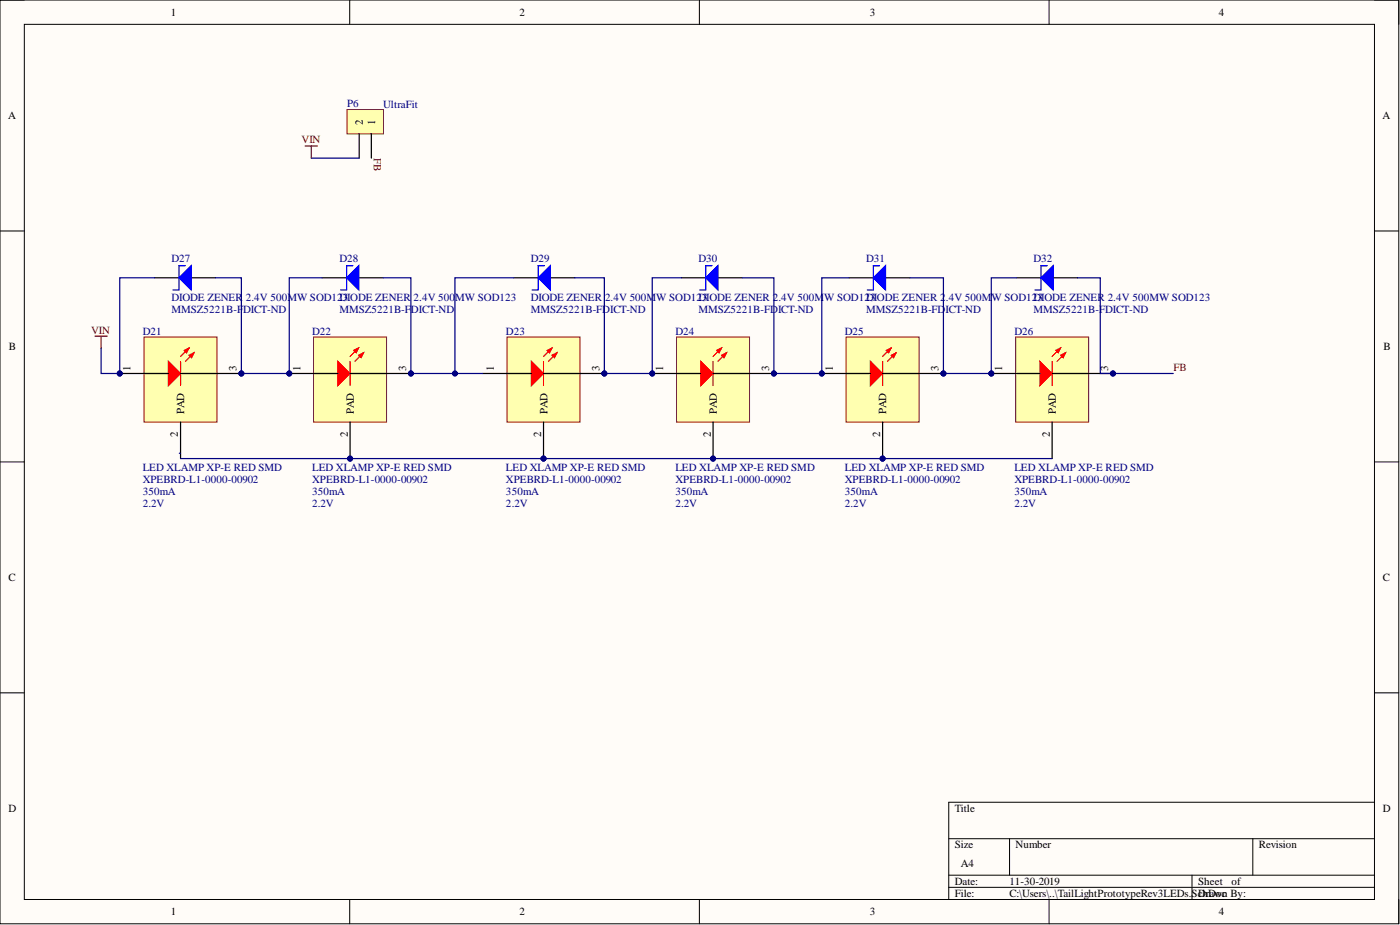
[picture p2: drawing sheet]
<svg xmlns="http://www.w3.org/2000/svg" width="292mm" height="193mm" viewBox="0 0 292 193" stroke-linecap="round" stroke-linejoin="round" font-family="sans-serif">
<defs><g id="words">
<g font-size="2.3">
<text x="35.6" y="3.3">1</text>
<text x="108.4" y="3.3">2</text>
<text x="181.5" y="3.3">3</text>
<text x="254.3" y="3.3">4</text>
<text x="1.7" y="24.9">A</text>
<text x="75.7" y="26.1" transform="rotate(-90 75.7 26.1)">2</text>
<text x="78.2" y="26.1" transform="rotate(-90 78.2 26.1)">1</text>
<text x="288.5" y="24.9">A</text>
<text x="1.9" y="73">B</text>
<text x="27.2" y="77.4" transform="rotate(-90 27.2 77.4)">1</text>
<text x="49.3" y="77.4" transform="rotate(-90 49.3 77.4)">3</text>
<text x="62.7" y="77.4" transform="rotate(-90 62.7 77.4)">1</text>
<text x="84.8" y="77.4" transform="rotate(-90 84.8 77.4)">3</text>
<text x="103" y="77.4" transform="rotate(-90 103 77.4)">1</text>
<text x="125.1" y="77.4" transform="rotate(-90 125.1 77.4)">3</text>
<text x="138.4" y="77.4" transform="rotate(-90 138.4 77.4)">1</text>
<text x="160.5" y="77.4" transform="rotate(-90 160.5 77.4)">3</text>
<text x="173.8" y="77.4" transform="rotate(-90 173.8 77.4)">1</text>
<text x="195.8" y="77.4" transform="rotate(-90 195.8 77.4)">3</text>
<text x="209.1" y="77.4" transform="rotate(-90 209.1 77.4)">1</text>
<text x="231.2" y="77.4" transform="rotate(-90 231.2 77.4)">3</text>
<text x="288.6" y="73">B</text>
<text x="38.4" y="86.3" transform="rotate(-90 38.4 86.3)">PAD</text>
<text x="73.9" y="86.3" transform="rotate(-90 73.9 86.3)">PAD</text>
<text x="114.2" y="86.3" transform="rotate(-90 114.2 86.3)">PAD</text>
<text x="149.6" y="86.3" transform="rotate(-90 149.6 86.3)">PAD</text>
<text x="184.9" y="86.3" transform="rotate(-90 184.9 86.3)">PAD</text>
<text x="220.3" y="86.3" transform="rotate(-90 220.3 86.3)">PAD</text>
<text x="37.1" y="91.1" transform="rotate(-90 37.1 91.1)">2</text>
<text x="72.6" y="91.1" transform="rotate(-90 72.6 91.1)">2</text>
<text x="112.9" y="91.1" transform="rotate(-90 112.9 91.1)">2</text>
<text x="148.3" y="91.1" transform="rotate(-90 148.3 91.1)">2</text>
<text x="183.7" y="91.1" transform="rotate(-90 183.7 91.1)">2</text>
<text x="219" y="91.1" transform="rotate(-90 219 91.1)">2</text>
<text x="1.8" y="121.2">C</text>
<text x="288.5" y="121.2">C</text>
<text x="1.8" y="169.4">D</text>
<text x="199.2" y="169.4">Title</text>
<text x="288.5" y="169.4">D</text>
<text x="199.2" y="177">Size</text>
<text x="211.9" y="177">Number</text>
<text x="262.7" y="177">Revision</text>
<text x="199.2" y="184.6">Date:</text>
<text x="200.5" y="180.8">A4</text>
<text x="210.6" y="184.6">11-30-2019</text>
<text x="250" y="184.6">Sheet</text>
<text x="256.9" y="184.6">of</text>
<text x="35.6" y="190.9">1</text>
<text x="108.4" y="190.9">2</text>
<text x="181.5" y="190.9">3</text>
<text x="199.2" y="187.1">File:</text>
<text x="210.6" y="187.1">C:\Users\..\TailLightPrototypeRev3LEDs.SchDoc</text>
<text x="250" y="187.1">Drawn By:</text>
<text x="254.3" y="190.9">4</text>
</g>
<g font-size="2.3" fill="#000080">
<text x="72.4" y="22.3">P6</text>
<text x="79.9" y="22.5">UltraFit</text>
<text x="35.8" y="54.7">D27</text>
<text x="70.8" y="54.7">D28</text>
<text x="110.7" y="54.7">D29</text>
<text x="145.8" y="54.7">D30</text>
<text x="180.7" y="54.7">D31</text>
<text x="215.6" y="54.7">D32</text>
<text x="35.8" y="65.3">MMSZ5221B-FDICT-ND</text>
<text x="35.8" y="62.8">DIODE ZENER 2.4V 500MW SOD12D3IODE ZENER 2.4V 500</text>
<text x="70.8" y="65.3">MMSZ5221B-FDICT-ND</text>
<text x="95" y="62.8">MW SOD123</text>
<text x="110.7" y="65.3">MMSZ5221B-FDICT-ND</text>
<text x="110.7" y="62.8">DIODE ZENER 2.4V 500MW SOD12D3IODE ZENER 2.4V 500MW SOD12D3IODE ZENER 2</text>
<text x="145.8" y="65.3">MMSZ5221B-FDICT-ND</text>
<text x="180.7" y="65.3">MMSZ5221B-FD</text>
<text x="197.3" y="65.3">ICT-ND</text>
<text x="197.4" y="62.8">.4V 500MW SOD12D3IODE ZENER 2.4V 500MW SOD123</text>
<text x="215.6" y="65.3">MMSZ5221B-FDICT-ND</text>
<text x="29.8" y="69.8">D21</text>
<text x="65.1" y="69.8">D22</text>
<text x="105.6" y="69.8">D23</text>
<text x="140.9" y="69.8">D24</text>
<text x="176.3" y="69.8">D25</text>
<text x="211.7" y="69.8">D26</text>
<text x="29.8" y="100.8">XPEBRD-L1-0000-00902</text>
<text x="29.8" y="98.2">LED XLAMP XP-E RED SMD</text>
<text x="65.1" y="100.8">XPEBRD-L1-0000-00902</text>
<text x="65.1" y="98.2">LED XLAMP XP-E RED SMD</text>
<text x="105.6" y="100.8">XPEBRD-L1-0000-00902</text>
<text x="105.6" y="98.2">LED XLAMP XP-E RED SMD</text>
<text x="140.9" y="100.8">XPEBRD-L1-0000-00902</text>
<text x="140.9" y="98.2">LED XLAMP XP-E RED SMD</text>
<text x="176.3" y="100.8">XPEBRD-L1-0000-00902</text>
<text x="176.3" y="98.2">LED XLAMP XP-E RED SMD</text>
<text x="211.7" y="100.8">XPEBRD-L1-0000-00902</text>
<text x="211.7" y="98.2">LED XLAMP XP-E RED SMD</text>
<text x="29.8" y="103.3">350mA</text>
<text x="29.8" y="105.8">2.2V</text>
<text x="65.1" y="103.3">350mA</text>
<text x="65.1" y="105.8">2.2V</text>
<text x="105.6" y="103.3">350mA</text>
<text x="105.6" y="105.8">2.2V</text>
<text x="140.9" y="103.3">350mA</text>
<text x="140.9" y="105.8">2.2V</text>
<text x="176.3" y="103.3">350mA</text>
<text x="176.3" y="105.8">2.2V</text>
<text x="211.7" y="103.3">350mA</text>
<text x="211.7" y="105.8">2.2V</text>
</g>
<g font-size="2.3" fill="#800000">
<text x="62.9" y="29.9">VIN</text>
<text x="78" y="33" transform="rotate(90 78 33)">FB</text>
<text x="19" y="69.7">VIN</text>
<text x="244.8" y="77.4">FB</text>
</g>
</g></defs>
<path d="M0 0h291.8v192.7h-291.8z" fill-rule="evenodd" fill="#fffcf8"/>
<path d="M0 0h291.8v192.7h-291.8z" fill="none" stroke="#000" stroke-width=".21"/>
<path d="M5.1 5.1h281.7v182.5h-281.7z" fill-rule="evenodd" fill="#fffcf8"/>
<g fill="none" stroke="#000" stroke-width=".21">
<path d="M0 0h5.1M5.1 5.1h281.7v182.5h-281.7zM73 0v5.1M145.9 0v5.1M218.9 0v5.1M286.8 0h5v5.1M0 48.2h5.1M286.8 48.2h5M0 96.4h5.1M286.8 96.4h5M0 144.5h5.1M286.8 144.5h5"/>
<path d="M197.9 175h88.9M210.6 175v7.6M261.4 175v7.6M286.8 167.4h-88.9v20.2M73 187.6v5.1M145.9 187.6v5.1M197.9 182.6h88.9M197.9 185.1h88.9M218.9 187.6v5.1M248.7 182.6v5M291.8 187.6v5.1"/>
</g>
<path d="M19.8 70.1h2.6M21.1 70.1v2.6" fill="none" stroke="#800000" stroke-width=".25"/>
<path d="M72.4 22.8h7.6v5.1h-7.6z" fill-rule="evenodd" fill="#ffffb0"/>
<path d="M72.4 22.8h7.6v5.1h-7.6z" fill="none" stroke="#800000" stroke-width=".21"/>
<path d="M74.9 27.9v5.1M77.5 27.9v5.1" fill="none" stroke="#000" stroke-width=".25"/>
<path d="M63.7 30.5h2.5M64.9 30.5v2.5" fill="none" stroke="#800000" stroke-width=".25"/>
<circle cx="25" cy="77.9" r=".51" fill="#000080"/>
<circle cx="25" cy="77.9" r=".51" fill="none" stroke="#000080" stroke-width=".21"/>
<circle cx="50.4" cy="77.9" r=".51" fill="#000080"/>
<circle cx="50.4" cy="77.9" r=".51" fill="none" stroke="#000080" stroke-width=".21"/>
<path d="M30.1 70.3h15.2v17.8h-15.2z" fill-rule="evenodd" fill="#ffffb0"/>
<path d="M30.1 70.3h15.2v17.8h-15.2z" fill="none" stroke="#800000" stroke-width=".21"/>
<path d="M25 77.9h5.1" fill="none" stroke="#000" stroke-width=".25"/>
<circle cx="25" cy="77.9" r=".51" fill="#000080"/>
<circle cx="25" cy="77.9" r=".51" fill="none" stroke="#000080" stroke-width=".21"/>
<path d="M45.3 77.9h5.1" fill="none" stroke="#000" stroke-width=".25"/>
<circle cx="50.4" cy="77.9" r=".51" fill="#000080"/>
<circle cx="50.4" cy="77.9" r=".51" fill="none" stroke="#000080" stroke-width=".21"/>
<path d="M35.1 75.4l2.6 2.5-2.6 2.6z" fill="#f00"/>
<path d="M35.1 75.4l2.6 2.5-2.6 2.6zM39.4 72.6l-1.7 1.8M40.5 73.6l-1.8 1.8" fill="none" stroke="#f00" stroke-width=".25"/>
<path d="M39.4 74.1l1.1-.5-.5 1z" fill="#f00"/>
<path d="M39.4 74.1l1.1-.5-.5 1z" fill="none" stroke="#f00" stroke-width=".25"/>
<path d="M38.4 73.1l1-.5-.5 1z" fill="#f00"/>
<path d="M37.7 75.4v5.1M38.4 73.1l1-.5-.5 1z" fill="none" stroke="#f00" stroke-width=".25"/>
<path d="M30.1 77.9h5M37.7 77.9h7.6M37.7 88.1v7.6" fill="none" stroke="#000" stroke-width=".25"/>
<circle cx="60.4" cy="77.9" r=".51" fill="#000080"/>
<circle cx="60.4" cy="77.9" r=".51" fill="none" stroke="#000080" stroke-width=".21"/>
<circle cx="85.7" cy="77.9" r=".51" fill="#000080"/>
<circle cx="85.7" cy="77.9" r=".51" fill="none" stroke="#000080" stroke-width=".21"/>
<circle cx="73" cy="95.7" r=".51" fill="#000080"/>
<circle cx="73" cy="95.7" r=".51" fill="none" stroke="#000080" stroke-width=".21"/>
<path d="M65.4 70.3h15.3v17.8h-15.3z" fill-rule="evenodd" fill="#ffffb0"/>
<path d="M65.4 70.3h15.3v17.8h-15.3z" fill="none" stroke="#800000" stroke-width=".21"/>
<path d="M60.4 77.9h5" fill="none" stroke="#000" stroke-width=".25"/>
<circle cx="60.4" cy="77.9" r=".51" fill="#000080"/>
<circle cx="60.4" cy="77.9" r=".51" fill="none" stroke="#000080" stroke-width=".21"/>
<path d="M80.7 77.9h5" fill="none" stroke="#000" stroke-width=".25"/>
<circle cx="85.7" cy="77.9" r=".51" fill="#000080"/>
<circle cx="85.7" cy="77.9" r=".51" fill="none" stroke="#000080" stroke-width=".21"/>
<path d="M70.5 75.4l2.5 2.5-2.5 2.6z" fill="#f00"/>
<path d="M70.5 75.4l2.5 2.5-2.5 2.6zM74.8 72.6l-1.8 1.8M75.8 73.6l-1.7 1.8" fill="none" stroke="#f00" stroke-width=".25"/>
<path d="M74.8 74.1l1-.5-.5 1z" fill="#f00"/>
<path d="M74.8 74.1l1-.5-.5 1z" fill="none" stroke="#f00" stroke-width=".25"/>
<path d="M73.8 73.1l1-.5-.5 1z" fill="#f00"/>
<path d="M73 75.4v5.1M73.8 73.1l1-.5-.5 1z" fill="none" stroke="#f00" stroke-width=".25"/>
<path d="M73 88.1v7.6" fill="none" stroke="#000" stroke-width=".25"/>
<circle cx="73" cy="95.7" r=".51" fill="#000080"/>
<circle cx="73" cy="95.7" r=".51" fill="none" stroke="#000080" stroke-width=".21"/>
<path d="M65.4 77.9h5.1M73 77.9h7.7" fill="none" stroke="#000" stroke-width=".25"/>
<circle cx="126.1" cy="77.9" r=".51" fill="#000080"/>
<circle cx="126.1" cy="77.9" r=".51" fill="none" stroke="#000080" stroke-width=".21"/>
<circle cx="113.4" cy="95.7" r=".51" fill="#000080"/>
<circle cx="113.4" cy="95.7" r=".51" fill="none" stroke="#000080" stroke-width=".21"/>
<path d="M105.8 70.3h15.2v17.8h-15.2z" fill-rule="evenodd" fill="#ffffb0"/>
<path d="M105.8 70.3h15.2v17.8h-15.2z" fill="none" stroke="#800000" stroke-width=".21"/>
<path d="M100.7 77.9h5.1M121 77.9h5.1" fill="none" stroke="#000" stroke-width=".25"/>
<circle cx="126.1" cy="77.9" r=".51" fill="#000080"/>
<circle cx="126.1" cy="77.9" r=".51" fill="none" stroke="#000080" stroke-width=".21"/>
<path d="M110.9 75.4l2.5 2.5-2.5 2.6z" fill="#f00"/>
<path d="M110.9 75.4l2.5 2.5-2.5 2.6zM115.2 72.6l-1.8 1.8M116.2 73.6l-1.8 1.8" fill="none" stroke="#f00" stroke-width=".25"/>
<path d="M115.2 74.1l1-.5-.5 1z" fill="#f00"/>
<path d="M115.2 74.1l1-.5-.5 1z" fill="none" stroke="#f00" stroke-width=".25"/>
<path d="M114.2 73.1l1-.5-.5 1z" fill="#f00"/>
<path d="M113.4 75.4v5.1M114.2 73.1l1-.5-.5 1z" fill="none" stroke="#f00" stroke-width=".25"/>
<path d="M113.4 88.1v7.6" fill="none" stroke="#000" stroke-width=".25"/>
<circle cx="113.4" cy="95.7" r=".51" fill="#000080"/>
<circle cx="113.4" cy="95.7" r=".51" fill="none" stroke="#000080" stroke-width=".21"/>
<path d="M105.8 77.9h5.1M113.4 77.9h7.6" fill="none" stroke="#000" stroke-width=".25"/>
<circle cx="136.1" cy="77.9" r=".51" fill="#000080"/>
<circle cx="136.1" cy="77.9" r=".51" fill="none" stroke="#000080" stroke-width=".21"/>
<circle cx="161.5" cy="77.9" r=".51" fill="#000080"/>
<circle cx="161.5" cy="77.9" r=".51" fill="none" stroke="#000080" stroke-width=".21"/>
<circle cx="148.8" cy="95.7" r=".51" fill="#000080"/>
<circle cx="148.8" cy="95.7" r=".51" fill="none" stroke="#000080" stroke-width=".21"/>
<path d="M141.2 70.3h15.2v17.8h-15.2z" fill-rule="evenodd" fill="#ffffb0"/>
<path d="M141.2 70.3h15.2v17.8h-15.2z" fill="none" stroke="#800000" stroke-width=".21"/>
<path d="M136.1 77.9h5.1" fill="none" stroke="#000" stroke-width=".25"/>
<circle cx="136.1" cy="77.9" r=".51" fill="#000080"/>
<circle cx="136.1" cy="77.9" r=".51" fill="none" stroke="#000080" stroke-width=".21"/>
<path d="M156.4 77.9h5.1" fill="none" stroke="#000" stroke-width=".25"/>
<circle cx="161.5" cy="77.9" r=".51" fill="#000080"/>
<circle cx="161.5" cy="77.9" r=".51" fill="none" stroke="#000080" stroke-width=".21"/>
<path d="M146.2 75.4l2.6 2.5-2.6 2.6z" fill="#f00"/>
<path d="M146.2 75.4l2.6 2.5-2.6 2.6zM150.6 72.6l-1.8 1.8M151.6 73.6l-1.8 1.8" fill="none" stroke="#f00" stroke-width=".25"/>
<path d="M150.6 74.1l1-.5-.5 1z" fill="#f00"/>
<path d="M150.6 74.1l1-.5-.5 1z" fill="none" stroke="#f00" stroke-width=".25"/>
<path d="M149.5 73.1l1.1-.5-.6 1z" fill="#f00"/>
<path d="M148.8 75.4v5.1M149.5 73.1l1.1-.5-.6 1z" fill="none" stroke="#f00" stroke-width=".25"/>
<path d="M148.8 88.1v7.6" fill="none" stroke="#000" stroke-width=".25"/>
<circle cx="148.8" cy="95.7" r=".51" fill="#000080"/>
<circle cx="148.8" cy="95.7" r=".51" fill="none" stroke="#000080" stroke-width=".21"/>
<path d="M141.2 77.9h5M148.8 77.9h7.6" fill="none" stroke="#000" stroke-width=".25"/>
<circle cx="171.5" cy="77.9" r=".51" fill="#000080"/>
<circle cx="171.5" cy="77.9" r=".51" fill="none" stroke="#000080" stroke-width=".21"/>
<circle cx="196.8" cy="77.9" r=".51" fill="#000080"/>
<circle cx="196.8" cy="77.9" r=".51" fill="none" stroke="#000080" stroke-width=".21"/>
<circle cx="184.1" cy="95.7" r=".51" fill="#000080"/>
<circle cx="184.1" cy="95.7" r=".51" fill="none" stroke="#000080" stroke-width=".21"/>
<path d="M176.5 70.3h15.3v17.8h-15.3z" fill-rule="evenodd" fill="#ffffb0"/>
<path d="M176.5 70.3h15.3v17.8h-15.3z" fill="none" stroke="#800000" stroke-width=".21"/>
<path d="M171.5 77.9h5" fill="none" stroke="#000" stroke-width=".25"/>
<circle cx="171.5" cy="77.9" r=".51" fill="#000080"/>
<circle cx="171.5" cy="77.9" r=".51" fill="none" stroke="#000080" stroke-width=".21"/>
<path d="M191.8 77.9h5" fill="none" stroke="#000" stroke-width=".25"/>
<circle cx="196.8" cy="77.9" r=".51" fill="#000080"/>
<circle cx="196.8" cy="77.9" r=".51" fill="none" stroke="#000080" stroke-width=".21"/>
<path d="M181.6 75.4l2.5 2.5-2.5 2.6z" fill="#f00"/>
<path d="M181.6 75.4l2.5 2.5-2.5 2.6zM185.9 72.6l-1.8 1.8M186.9 73.6l-1.7 1.8" fill="none" stroke="#f00" stroke-width=".25"/>
<path d="M185.9 74.1l1-.5-.5 1z" fill="#f00"/>
<path d="M185.9 74.1l1-.5-.5 1z" fill="none" stroke="#f00" stroke-width=".25"/>
<path d="M184.9 73.1l1-.5-.5 1z" fill="#f00"/>
<path d="M184.1 75.4v5.1M184.9 73.1l1-.5-.5 1z" fill="none" stroke="#f00" stroke-width=".25"/>
<path d="M184.1 88.1v7.6" fill="none" stroke="#000" stroke-width=".25"/>
<circle cx="184.1" cy="95.7" r=".51" fill="#000080"/>
<circle cx="184.1" cy="95.7" r=".51" fill="none" stroke="#000080" stroke-width=".21"/>
<path d="M176.5 77.9h5.1M184.1 77.9h7.7" fill="none" stroke="#000" stroke-width=".25"/>
<circle cx="206.8" cy="77.9" r=".51" fill="#000080"/>
<circle cx="206.8" cy="77.9" r=".51" fill="none" stroke="#000080" stroke-width=".21"/>
<circle cx="232.2" cy="77.9" r=".51" fill="#000080"/>
<circle cx="232.2" cy="77.9" r=".51" fill="none" stroke="#000080" stroke-width=".21"/>
<path d="M211.9 70.3h15.2v17.8h-15.2z" fill-rule="evenodd" fill="#ffffb0"/>
<path d="M211.9 70.3h15.2v17.8h-15.2z" fill="none" stroke="#800000" stroke-width=".21"/>
<path d="M206.8 77.9h5.1" fill="none" stroke="#000" stroke-width=".25"/>
<circle cx="206.8" cy="77.9" r=".51" fill="#000080"/>
<circle cx="206.8" cy="77.9" r=".51" fill="none" stroke="#000080" stroke-width=".21"/>
<path d="M227.1 77.9h5.1" fill="none" stroke="#000" stroke-width=".25"/>
<circle cx="232.2" cy="77.9" r=".51" fill="#000080"/>
<circle cx="232.2" cy="77.9" r=".51" fill="none" stroke="#000080" stroke-width=".21"/>
<path d="M217 75.4l2.5 2.5-2.5 2.6z" fill="#f00"/>
<path d="M217 75.4l2.5 2.5-2.5 2.6zM221.3 72.6l-1.8 1.8M222.3 73.6l-1.8 1.8" fill="none" stroke="#f00" stroke-width=".25"/>
<path d="M221.3 74.1l1-.5-.5 1z" fill="#f00"/>
<path d="M221.3 74.1l1-.5-.5 1z" fill="none" stroke="#f00" stroke-width=".25"/>
<path d="M220.3 73.1l1-.5-.5 1z" fill="#f00"/>
<path d="M219.5 75.4v5.1M220.3 73.1l1-.5-.5 1z" fill="none" stroke="#f00" stroke-width=".25"/>
<path d="M211.9 77.9h5.1M219.5 77.9h7.6M219.5 88.1v7.6" fill="none" stroke="#000" stroke-width=".25"/>
<path d="M64.9 33h10M37.4 94.6h.3M37.7 95.7h181.8" fill="none" stroke="#000080" stroke-width=".25"/>
<circle cx="73" cy="95.7" r=".51" fill="#000080"/>
<circle cx="73" cy="95.7" r=".51" fill="none" stroke="#000080" stroke-width=".21"/>
<circle cx="113.4" cy="95.7" r=".51" fill="#000080"/>
<circle cx="113.4" cy="95.7" r=".51" fill="none" stroke="#000080" stroke-width=".21"/>
<circle cx="148.8" cy="95.7" r=".51" fill="#000080"/>
<circle cx="148.8" cy="95.7" r=".51" fill="none" stroke="#000080" stroke-width=".21"/>
<circle cx="184.1" cy="95.7" r=".51" fill="#000080"/>
<circle cx="184.1" cy="95.7" r=".51" fill="none" stroke="#000080" stroke-width=".21"/>
<path d="M32.3 58h5M39.9 58h5.1" fill="none" stroke="#000" stroke-width=".25"/>
<path d="M37.3 58l2.6-2.6v5.1z" fill="#00f"/>
<path d="M37.3 58l2.6-2.6v5.1zM38.6 55.4h-1.3v5.1h-1.2" fill="none" stroke="#00f" stroke-width=".25"/>
<path d="M37.3 55.4h1.3M67.2 58h5.1M74.9 58h5" fill="none" stroke="#000" stroke-width=".25"/>
<path d="M72.3 58l2.6-2.6v5.1z" fill="#00f"/>
<path d="M72.3 58l2.6-2.6v5.1zM73.6 55.4h-1.3v5.1h-1.2" fill="none" stroke="#00f" stroke-width=".25"/>
<path d="M72.3 55.4h1.3M107.2 58h5.1M114.8 58h5.1" fill="none" stroke="#000" stroke-width=".25"/>
<path d="M112.3 58l2.5-2.6v5.1z" fill="#00f"/>
<path d="M112.3 58l2.5-2.6v5.1zM113.6 55.4h-1.3v5.1h-1.3" fill="none" stroke="#00f" stroke-width=".25"/>
<path d="M112.3 55.4h1.3M142.2 58h5.1M149.8 58h5.1" fill="none" stroke="#000" stroke-width=".25"/>
<path d="M147.3 58l2.5-2.6v5.1z" fill="#00f"/>
<path d="M147.3 58l2.5-2.6v5.1zM148.5 55.4h-1.2v5.1h-1.3" fill="none" stroke="#00f" stroke-width=".25"/>
<path d="M147.3 55.4h1.2M177.1 58h5.1M184.8 58h5" fill="none" stroke="#000" stroke-width=".25"/>
<path d="M182.2 58l2.6-2.6v5.1z" fill="#00f"/>
<path d="M182.2 58l2.6-2.6v5.1zM183.5 55.4h-1.3v5.1h-1.2" fill="none" stroke="#00f" stroke-width=".25"/>
<path d="M182.2 55.4h1.3M212.1 58h5.1M219.7 58h5.1" fill="none" stroke="#000" stroke-width=".25"/>
<path d="M217.2 58l2.5-2.6v5.1z" fill="#00f"/>
<path d="M217.2 58l2.5-2.6v5.1zM218.5 55.4h-1.3v5.1h-1.3" fill="none" stroke="#00f" stroke-width=".25"/>
<path d="M217.2 55.4h1.3" fill="none" stroke="#000" stroke-width=".25"/>
<path d="M32.3 58h-7.3v19.9h-3.9v-5.2" fill="none" stroke="#000080" stroke-width=".25"/>
<circle cx="25" cy="77.9" r=".51" fill="#000080"/>
<circle cx="25" cy="77.9" r=".51" fill="none" stroke="#000080" stroke-width=".21"/>
<path d="M45 58h5.4v19.9h10v-19.9h6.8" fill="none" stroke="#000080" stroke-width=".25"/>
<circle cx="60.4" cy="77.9" r=".51" fill="#000080"/>
<circle cx="60.4" cy="77.9" r=".51" fill="none" stroke="#000080" stroke-width=".21"/>
<circle cx="50.4" cy="77.9" r=".51" fill="#000080"/>
<circle cx="50.4" cy="77.9" r=".51" fill="none" stroke="#000080" stroke-width=".21"/>
<path d="M79.9 58h5.8v19.9h15" fill="none" stroke="#000080" stroke-width=".25"/>
<circle cx="85.7" cy="77.9" r=".51" fill="#000080"/>
<circle cx="85.7" cy="77.9" r=".51" fill="none" stroke="#000080" stroke-width=".21"/>
<circle cx="94.9" cy="77.9" r=".51" fill="#000080"/>
<circle cx="94.9" cy="77.9" r=".51" fill="none" stroke="#000080" stroke-width=".21"/>
<path d="M107.2 58h-12.3v19.9" fill="none" stroke="#000080" stroke-width=".25"/>
<circle cx="94.9" cy="77.9" r=".51" fill="#000080"/>
<circle cx="94.9" cy="77.9" r=".51" fill="none" stroke="#000080" stroke-width=".21"/>
<path d="M119.9 58h6.2v19.9h10v-19.9h6.1" fill="none" stroke="#000080" stroke-width=".25"/>
<circle cx="136.1" cy="77.9" r=".51" fill="#000080"/>
<circle cx="136.1" cy="77.9" r=".51" fill="none" stroke="#000080" stroke-width=".21"/>
<circle cx="126.1" cy="77.9" r=".51" fill="#000080"/>
<circle cx="126.1" cy="77.9" r=".51" fill="none" stroke="#000080" stroke-width=".21"/>
<path d="M154.9 58h6.6v19.9h10v-19.9h5.6" fill="none" stroke="#000080" stroke-width=".25"/>
<circle cx="171.5" cy="77.9" r=".51" fill="#000080"/>
<circle cx="171.5" cy="77.9" r=".51" fill="none" stroke="#000080" stroke-width=".21"/>
<circle cx="161.5" cy="77.9" r=".51" fill="#000080"/>
<circle cx="161.5" cy="77.9" r=".51" fill="none" stroke="#000080" stroke-width=".21"/>
<path d="M189.8 58h7v19.9h10v-19.9h5.3" fill="none" stroke="#000080" stroke-width=".25"/>
<circle cx="206.8" cy="77.9" r=".51" fill="#000080"/>
<circle cx="206.8" cy="77.9" r=".51" fill="none" stroke="#000080" stroke-width=".21"/>
<circle cx="196.8" cy="77.9" r=".51" fill="#000080"/>
<circle cx="196.8" cy="77.9" r=".51" fill="none" stroke="#000080" stroke-width=".21"/>
<path d="M224.8 58h4.8v19.9h15.2" fill="none" stroke="#000080" stroke-width=".25"/>
<circle cx="232.2" cy="77.9" r=".51" fill="#000080"/>
<circle cx="232.2" cy="77.9" r=".51" fill="none" stroke="#000080" stroke-width=".21"/>
<use href="#words"/>
</svg>
